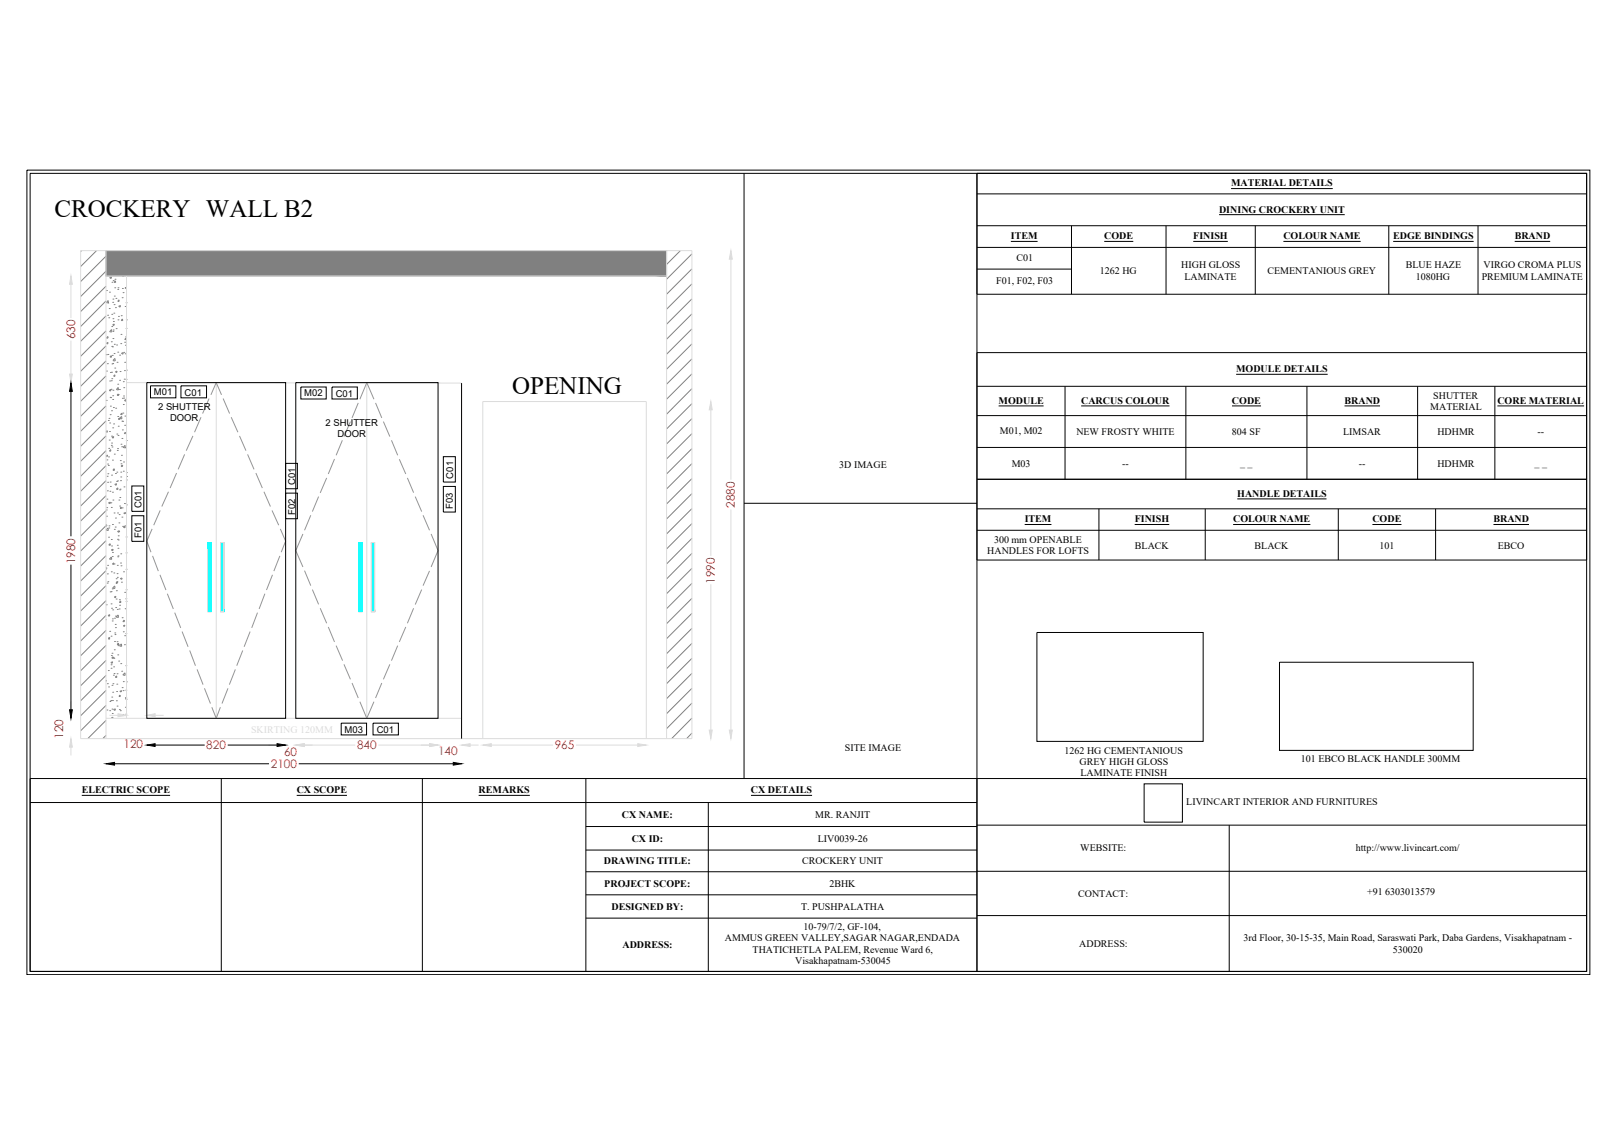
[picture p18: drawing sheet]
<svg xmlns="http://www.w3.org/2000/svg" width="297mm" height="210mm" viewBox="0 0 297 210" stroke-linecap="round" stroke-linejoin="round" font-family="sans-serif">
<defs><g id="words">
<g font-size="4.6">
<text x="10" y="39.9">CROCKERY WALL B2</text>
<text x="94" y="72.3">OPENING</text>
</g>
<g font-size="2.2" fill="#f00">
<text x="13.8" y="62.2" transform="rotate(-90 13.8 62.2)">630</text>
<text x="134.9" y="93.1" transform="rotate(-90 134.9 93.1)">2880</text>
<text x="13.8" y="103.5" transform="rotate(-90 13.8 103.5)">1980</text>
<text x="131.3" y="107.1" transform="rotate(-90 131.3 107.1)">1990</text>
<text x="11.6" y="135.6" transform="rotate(-90 11.6 135.6)">120</text>
<text x="22.7" y="137.2">120</text>
<text x="37.9" y="137.5">820</text>
<text x="65.6" y="137.5">840</text>
<text x="101.8" y="137.5">965</text>
<text x="49.7" y="140.9">2100</text>
<text x="52.1" y="138.7">60</text>
<text x="80.4" y="138.6">140</text>
</g>
<g font-size="1.8">
<text x="226" y="34.2">MATERIAL DETAILS</text>
<text x="223.8" y="39">DINING CROCKERY UNIT</text>
<text x="185.6" y="43.9">ITEM</text>
<text x="186.6" y="48">C01</text>
<text x="202.7" y="43.9">CODE</text>
<text x="219.1" y="43.9">FINISH</text>
<text x="235.6" y="43.9">COLOUR NAME</text>
<text x="255.8" y="43.9">EDGE BINDINGS</text>
<text x="278.1" y="43.9">BRAND</text>
<text x="182.9" y="52.1">F01, F02, F03</text>
<text x="201.9" y="50.3">1262 HG</text>
<text x="216.9" y="49.2">HIGH GLOSS</text>
<text x="217.5" y="51.3">LAMINATE</text>
<text x="232.7" y="50.3">CEMENTANIOUS GREY</text>
<text x="258.1" y="49.2">BLUE HAZE</text>
<text x="259.9" y="51.3">1080HG</text>
<text x="272" y="51.3">PREMIUM LAMINATE</text>
<text x="272.4" y="49.2">VIRGO CROMA PLUS</text>
<text x="226.9" y="68.3">MODULE DETAILS</text>
<text x="183.3" y="74.1">MODULE</text>
<text x="198.5" y="74.1">CARCUS COLOUR</text>
<text x="226.2" y="74.1">CODE</text>
<text x="246.8" y="74.1">BRAND</text>
<text x="262.6" y="75.2">MATERIAL</text>
<text x="263.1" y="73.2">SHUTTER</text>
<text x="274.9" y="74.1">CORE MATERIAL</text>
<text x="183.5" y="79.6">M01, M02</text>
<text x="197.6" y="79.8">NEW FROSTY WHITE</text>
<text x="226.2" y="79.8">804 SF</text>
<text x="246.6" y="79.8">LIMSAR</text>
<text x="263.9" y="79.8">HDHMR</text>
<text x="282.3" y="79.8">--</text>
<text x="154.1" y="85.9">3D IMAGE</text>
<text x="185.7" y="85.6">M03</text>
<text x="206" y="85.7">--</text>
<text x="227.7" y="85.4">_ _</text>
<text x="249.5" y="85.7">--</text>
<text x="263.9" y="85.7">HDHMR</text>
<text x="281.7" y="85.4">_ _</text>
<text x="188.1" y="95.9">ITEM</text>
<text x="208.3" y="95.9">FINISH</text>
<text x="226.4" y="95.9">COLOUR NAME</text>
<text x="227.1" y="91.2">HANDLE DETAILS</text>
<text x="252" y="95.9">CODE</text>
<text x="274.2" y="95.9">BRAND</text>
<text x="181.3" y="101.7">HANDLES FOR LOFTS</text>
<text x="182.5" y="99.6">300 mm OPENABLE</text>
<text x="208.4" y="100.6">BLACK</text>
<text x="230.3" y="100.6">BLACK</text>
<text x="253.3" y="100.6">101</text>
<text x="275" y="100.6">EBCO</text>
<text x="155.1" y="137.8">SITE IMAGE</text>
<text x="195.4" y="138.3">1262 HG CEMENTANIOUS</text>
<text x="198.2" y="140.3">GREY HIGH GLOSS</text>
<text x="198.4" y="142.4">LAMINATE FINISH</text>
<text x="238.8" y="139.8">101 EBCO BLACK HANDLE 300MM</text>
<text x="15" y="145.6">ELECTRIC SCOPE</text>
<text x="54.5" y="145.6">CX SCOPE</text>
<text x="87.9" y="145.6">REMARKS</text>
<text x="137.9" y="145.6">CX DETAILS</text>
<text x="217.8" y="147.8">LIVINCART INTERIOR AND FURNITURES</text>
<text x="114.2" y="150.1">CX NAME:</text>
<text x="116" y="154.4">CX ID:</text>
<text x="149.7" y="150.1">MR. RANJIT</text>
<text x="150.1" y="154.4">LIV0039-26</text>
<text x="110.9" y="158.6">DRAWING TITLE:</text>
<text x="147.3" y="158.6">CROCKERY UNIT</text>
<text x="198.3" y="156.2">WEBSITE:</text>
<text x="248.9" y="156.1">http://www.livincart.com/</text>
<text x="110.9" y="162.7">PROJECT SCOPE:</text>
<text x="112.3" y="166.9">DESIGNED BY:</text>
<text x="147.1" y="166.9">T. PUSHPALATHA</text>
<text x="152.3" y="162.7">2BHK</text>
<text x="197.9" y="164.5">CONTACT:</text>
<text x="251" y="164.1">+91 6303013579</text>
<text x="114.3" y="174">ADDRESS:</text>
<text x="133.1" y="172.7">AMMUS GREEN VALLEY,SAGAR NAGAR,ENDADA</text>
<text x="147.5" y="170.7">10-79/7/2, GF-104,</text>
<text x="198.1" y="173.7">ADDRESS:</text>
<text x="228.3" y="172.7">3rd Floor, 30-15-35, Main Road, Saraswati Park, Daba Gardens, Visakhapatnam -</text>
<text x="138.2" y="174.8">THATICHETLA PALEM, Revenue Ward 6,</text>
<text x="146" y="176.9">Visakhapatnam-530045</text>
<text x="255.7" y="174.8">530020</text>
</g>
<g font-size="1.7">
<text x="28.3" y="72.5">M01</text>
<text x="29" y="75.2">2 SHUTTER</text>
<text x="31.2" y="77.3">DOOR</text>
<text x="33.9" y="72.6">C01</text>
<text x="55.9" y="72.7">M02</text>
<text x="61.6" y="72.8">C01</text>
<text x="59.8" y="78.1">2 SHUTTER</text>
<text x="62" y="80.2">DOOR</text>
<text x="54.2" y="89" transform="rotate(-90 54.2 89)">C01</text>
<text x="83.2" y="87.8" transform="rotate(-90 83.2 87.8)">C01</text>
<text x="26" y="93.2" transform="rotate(-90 26 93.2)">C01</text>
<text x="54.2" y="94.5" transform="rotate(-90 54.2 94.5)">F02</text>
<text x="83.1" y="93.3" transform="rotate(-90 83.1 93.3)">F03</text>
<text x="26" y="98.7" transform="rotate(-90 26 98.7)">F01</text>
<text x="63.3" y="134.4">M03</text>
<text x="69.2" y="134.4">C01</text>
</g>
</g></defs>
<!-- layer: 30-600 - 200-Struc_Gen -->
<g fill="none" stroke="#000" stroke-width=".18">
<path d="M4.9 31.2h287v147.6h-287zM5.5 31.8h285.8v146.4h-285.8zM136.6 31.8v111M179.4 35.6h111.9M223.8 39.4h23.1M226 34.6h18.7M179.4 54h111.9v-22.2h-111.9v146.4M179.4 41.4h111.9M179.4 45.4h111.9M179.4 49.4h17.3M185.6 44.3h4.9M196.7 41.4v12.6"/>
<path d="M202.7 44.3h5.4M214.1 41.4v12.6M219.1 44.3h6.3M230.4 41.4v12.6M235.6 44.3h14.2M255 41.4v12.6M255.8 44.3h14.7M271.3 41.4v12.6M278.1 44.3h6.5M179.4 64.7h111.9v38.1h-111.9M179.4 70.9h111.9M179.4 76.3h111.9"/>
<path d="M183.3 74.5h8.3M195.5 70.9v17M198.5 74.5h16.2M217.7 70.9v17M226.2 74.5h5.3M226.9 68.7h16.8M239.9 70.9v17M246.8 74.5h6.6M260.3 70.9v17M274.4 70.9v17M274.9 74.5h15.9M136.6 92.3h42.8"/>
<path d="M179.4 82.1h111.9M179.4 87.9h111.9M179.4 93.4h111.9M179.4 97.3h111.9M188.1 96.2h4.9M201.7 93.4v9.4M208.3 96.2h6.4M221.3 93.4v9.4M226.4 96.2h14.2M227.1 91.5h16.4M245.7 93.4v9.4M252 96.2h5.3"/>
<path d="M263.6 93.4v9.4M274.2 96.2h6.5M190.4 116h30.5v20h-30.5zM5.5 142.8h285.8v35.4h-285.8zM5.5 147.2h173.9M15 145.9h16.2M40.6 142.8v35.4M54.5 145.9h9.2M77.5 142.8v35.4M87.9 145.9h9.4M107.6 151.7h71.8M107.6 156h71.8"/>
<path d="M107.6 159.9h71.8M107.6 142.8v35.4M130 147.2v31M137.9 145.9h11.2M179.4 151.4h111.9M179.4 159.9h111.9M210 143.8h7.1v7h-7.1zM225.7 151.4v26.8M107.6 164.2h71.8M107.6 168.5h71.8M179.4 168h111.9"/>
</g>
<!-- layer: Modular Unit -->
<g fill="none" stroke="#808080" stroke-width=".18">
<path d="M15 46l-.2 .2M17.7 46l-2.9 2.9M19.5 47l-4.7 4.7M19.5 49.8l-4.7 4.6M19.5 52.5l-4.7 4.7M19.5 55.2l-4.7 4.7M19.5 58l-4.7 4.6M19.5 53.3h.1M19.8 57.8h.1M19.9 55.1l-.4 .4 .4 .1-.1-.4M20 58.3h.1M20.1 56.6h.1"/>
<path d="M20.1 53.6h.1M20.1 50.9l.4-.1-.1 .3zM20.5 59.9h.1M20.5 57.7h.1M20.6 51.8h.1M20.7 55.5h.1M20.7 59.6l.3-.1-.1 .2zM20.7 58.5h.1M20.7 54.9h.1M20.8 51.5h.1M20.8 59h.1M20.9 57.5h.1"/>
<path d="M20.9 55.9h.1M21 54.3h.1M21.1 52.8h.1M21.1 51.2h.1M21.2 56.4h.1M21.2 51.5v.3h-.3zM21.3 54.8h.1M21.6 53.1h.1M21.7 52.8h.1M21.7 58.7h.1M21.7 58.1h.1M21.8 56.2l.3-.1-.1 .3z"/>
<path d="M21.8 55l.1 .3h-.3zM22.3 57.9h.1M22.4 54.6h.1M22.5 52.9h.1M22.5 58.5v.3h-.2zM22.5 50.7h.1M22.6 53.7h.1M23 56.2h.1M23.1 55.6h.1M23.2 58.7h.1M23.2 52.7l-.3 .1 .3 .2v-.2M124.9 46l-2.5 2.5"/>
<path d="M127 46.6l-4.6 4.6M127 49.3l-4.6 4.7M127 52.1l-4.6 4.6M127 54.8l-4.6 4.7M127 57.6l-4.6 4.6M19.5 60.7l-4.7 4.7M19.5 63.5l-4.7 4.6M19.5 66.2l-4.7 4.7M19.5 69l-4.7 4.6M19.5 71.7l-4.7 4.7M19.5 74.5l-4.7 4.6M19.5 77.2l-4.7 4.7"/>
<path d="M19.5 80l-4.7 4.6M19.5 79.2l.2-.2v.3h-.2M19.5 73.5h.1M19.5 65.1h.1M19.5 68.1h.1M19.5 63l.3-.2v.3zM19.7 66.7h.1M19.8 65h.1M19.8 61.7v.3h-.3zM19.9 77.1h.1M20 76.8h.1M20.1 71.6l.3-.1-.1 .3z"/>
<path d="M20.1 79.2h.1M20.1 60.8l.4 .1M20.1 77.6h.1M20.1 69.9h.1M20.1 60.8l.4-.3v.4M20.2 65.5l.2-.3 .1 .3zM20.2 76.1h.1M20.2 72.9h.1M20.3 74.5h.1M20.3 68.3h.1M20.3 73h.1M20.4 71.4h.1"/>
<path d="M20.4 69.9h.1M20.4 62.7h.1M20.5 68.3h.1M20.5 75.4h.1M20.5 63.6h.1M20.5 69.5h.1M20.6 66.8h.1M20.6 65.2h.1M20.6 63.6h.1M20.7 73.3h.1M20.7 66.7h.1M20.7 72.6h.1"/>
<path d="M20.7 78.5h.1M20.7 62.1h.1M20.7 71.6h.1M20.7 60.8h.1M20.8 60.6h.1M20.8 74.8h.1M20.9 77.8h.1M20.9 64.9h.1M21 63.2h.1M21.1 67.5h.1M21.1 68.8v.3l-.2-.1zM21.1 65.8l-.4 .3"/>
<path d="M21.1 65.8l.1 .4h-.5M21.2 68.2l.3-.1-.1 .3zM21.2 74.9h.1M21.3 60.3h.1M21.4 63.3h.1M21.4 79.6h.1M21.5 66.5h.1M21.6 64.6h.1M21.6 70.5h.1M21.6 76.4h.1M21.7 79.9h.1M21.7 78.2h.1"/>
<path d="M21.7 72.4h.1M21.7 72.3l.1 .3-.3-.1zM21.7 71.1v.5l-.3-.1zM21.7 76.8l.3-.1-.1 .3zM21.9 71.5h.1M22 69.8h.1M22 65.2h.1M22 68.2h.1M22.1 76l.3-.2v.3zM22.2 63h.1M22.2 61.4h.1M22.3 64.8l.3-.1-.1 .3z"/>
<path d="M22.3 76.4l-.3 .4h.4l-.1-.4M22.4 77.3h.1M22.5 78.9h.1M22.5 73.1h.1M22.5 77.3h.1M22.5 75.8h.1M22.6 74.2h.1M22.6 70h.1M22.7 72.7h.1M22.7 71.1h.1M22.7 64.7h.1M22.7 73h.1"/>
<path d="M22.8 69.6h.1M22.8 68h.1M22.8 73.5l.3-.2v.3zM22.9 66.5h.1M22.9 78h.1M22.9 62.8h.1M22.9 76.3h.1M23 64.9h.1M23 63.3h.1M23 79.3l.1 .3h-.3zM23.1 61.8h.1M23.1 60.3h.1"/>
<path d="M23.1 69.6h.1M23.1 62l.1 .3h-.3zM23.2 67.9h.1M127 60.3l-4.6 4.7M127 63.1l-4.6 4.6M127 65.8l-4.6 4.7M127 68.6l-4.6 4.7M127 71.3l-4.6 4.7M127 74.1l-4.6 4.6M127 76.8l-4.6 4.7M127 79.6l-4.6 4.6M19.5 82.7l-4.7 4.7"/>
<path d="M19.5 85.4l-4.7 4.7M19.5 88.2l-4.7 4.7M19.5 90.9l-4.7 4.7M19.5 93.7l-4.7 4.7M19.5 96.4l-4.7 4.7M19.5 99.2l-4.7 4.7M19.5 96.3v-.1l.1 .3h-.1M19.5 83.6l.3-.1-.1 .3-.2-.1M19.5 93.6h.1M19.5 94.7h.1M19.6 93.1h.1M19.6 91.6h.1"/>
<path d="M19.6 84.4h.1M19.7 87.4h.1M19.7 90.1h.1M19.8 88.5h.1M19.8 85.1h.1M19.8 86.9h.1M19.8 96.9l-.3 .4h.4l-.1-.4M19.9 85.4h.1M19.9 83.8h.1M19.9 98.6h.1M19.9 92.3l.4-.2-.1 .3zM20 82.3h.1"/>
<path d="M20 96.9h.1M20 96.5h.1M20.1 80.7h.1M20.2 90.1h.1M20.2 88.4h.1M20.3 89.3h.1M20.3 82.5v.3h-.2zM20.3 92.3h.1M20.4 81.7h.1M20.4 93.1h.1M20.4 99h.1M20.5 80h.1"/>
<path d="M20.5 81.3h.1M20.5 87.2h.1M20.6 82h.1M20.6 80.2l.3-.1-.1 .3zM20.6 84.4h.1M20.6 90.3h.1M20.6 96.2h.1M20.7 91.8h.1M20.9 94.1h.1M20.9 86l.1 .3h-.3zM21 83.3h.1M21 97.1h.1"/>
<path d="M21.1 88.9l.3-.2-.1 .3zM21.2 96.7h.1M21.2 95.1h.1M21.2 86.9h.1M21.4 89.8l.2-.3 .1 .3zM21.4 88.3h.1M21.4 86.6h.1M21.5 82.6h.1M21.6 98.9h.1M21.6 82.3h.1M21.6 88.2h.1M21.6 94.1h.1"/>
<path d="M21.6 97.5l.3-.1-.1 .3zM21.7 99.1h.1M21.7 98.3h.1M21.8 97.5h.1M21.8 95.9h.1M21.8 91.8h.1M21.9 94.4h.1M22 92.9h.1M22 89.9h.1M22 91.3h.1M22 89.8h.1M22.1 84.5h.1"/>
<path d="M22.1 88.2h.1M22.2 86.6h.1M22.2 87.5h.1M22.2 85.1h.1M22.2 81.5h.1M22.2 85.5l.3-.1-.1 .3zM22.3 93v.3h-.3zM22.3 83.5h.1M22.3 82h.1M22.4 80.4h.1M22.4 94.9h.1M22.4 93.2h.1"/>
<path d="M22.5 96.6h.1M22.6 86.5h.1M22.7 84.8h.1M22.7 94.2l.4-.2-.1 .3zM22.8 89.3h.1M22.8 92.4h.1M22.9 96.5l.1 .3h-.3zM22.9 96.5h.1M22.9 81.7l.1 .5-.4-.1 .4-.4M23 82.1h.1M23.1 98.5h.1M23.2 88.1h.1"/>
<path d="M23.2 80.8h.1M23.2 86.7h.1M23.2 92.6h.1M23.2 87.4h.1M127 82.3l-4.6 4.7M127 85.1l-4.6 4.6M127 87.8l-4.6 4.7M127 90.6l-4.6 4.6M127 93.3l-4.6 4.7M127 96.1l-4.6 4.6M127 98.8l-4.6 4.7M19.5 102l-4.7 4.6"/>
<path d="M19.5 104.7l-4.7 4.7M19.5 107.5l-4.7 4.6M19.5 110.2l-4.7 4.7M19.5 112.9l-4.7 4.7M19.5 115.7l-4.7 4.6M19.5 118.4l-4.7 4.7M19.5 113.6v.2M19.5 104.2h.1l-.1 .3v-.1M19.5 111h.1M19.7 107h.1M19.7 105.3h.1M19.8 103.7h.1"/>
<path d="M19.8 106.7h.1M19.8 112.9l.4-.1-.1 .3zM20 117h.1M20 100l.2-.2 .1 .2zM20.1 117v.3l-.2-.1zM20.1 115.8h.1M20.2 108.6h.1M20.4 108.6h.1M20.4 110.8h.1M20.4 116.7h.1M20.4 104.9h.1M20.4 102.2l.1 .4h-.4z"/>
<path d="M20.4 100.9l.4-.1-.1 .3zM20.5 100.2h.1M20.5 111.6h.1M20.6 119.9h.1M20.6 102.1h.1M20.6 108h.1M20.6 113.9h.1M20.6 113.6h.1M20.6 101.4h.1M20.7 111.9h.1M20.9 103.3v.3l-.3-.1zM20.9 105.1h.1"/>
<path d="M20.9 103.5h.1M21 119.2h.1M21 109.5l.3-.1-.1 .3zM21 117.7h.1M21 113.4h.1M21.1 116.1h.1M21.1 107.5l-.4 .4 .4 .1v-.5M21.1 116.4h.1M21.2 114.6h.1M21.2 113h.1M21.2 115.2h.1M21.2 111.5h.1"/>
<path d="M21.3 109.9h.1M21.3 106.2h.1M21.3 113.2l.4-.4v.5zM21.4 108.4h.1M21.4 106.8h.1M21.4 106.7h.1M21.5 105.3h.1M21.5 117.7h.1M21.5 106.8v.2h-.2zM21.5 103.7h.1M21.5 100h.1M21.5 105.9h.1"/>
<path d="M21.5 111.8h.1M21.6 102.2h.1M21.7 100.6h.1M21.7 118.5h.1M21.7 102h.1M21.7 118.3h.1M21.8 118l-.1 .3-.2-.1 .3-.2M21.9 111.7h.1M21.9 110h.1M22 111.1h.1M22.1 106.1h.3l-.1 .2zM22.1 103.3h.1"/>
<path d="M22.1 110.3l.1 .2h-.3zM22.2 101.6h.1M22.2 103.8h.1M22.3 106.8h.1M22.3 118.1l-.3 .4M22.3 118.2v.4l-.3-.1M22.4 113.3h.1M22.6 115.9h.1M22.6 114.8l.3-.1-.1 .2zM22.7 104.9h.1M22.8 113.8v.3h-.3zM22.8 118.3h.1"/>
<path d="M22.9 116.6h.1M22.9 108.7h.1M23 111.7h.1M23.1 109.9h.1M23.1 116.3h.1M23.1 108.2h.1M23.1 101.4h.1M23.1 104.5h.1M23.1 110.3h.1M127 101.5l-4.6 4.7M127 104.3l-4.6 4.6M127 107l-4.6 4.7"/>
<path d="M127 109.8l-4.6 4.6M127 112.5l-4.6 4.7M127 115.3l-4.6 4.6M127 118l-4.6 4.7M19.5 121.2l-4.7 4.6M19.5 123.9l-4.7 4.7M19.5 126.7l-4.7 4.6M19.5 129.4l-4.7 4.7M19.5 132.2l-3.4 3.3M19.5 134.9l-.6 .6M19.5 124.9v-.1v.2M19.6 130.3h.1"/>
<path d="M19.7 125.4h.1M19.9 123h.1M19.9 126h.1M20.1 130.4h.1M20.2 128.7h.1M20.3 128.5h.1M20.3 121.6l.4-.2-.1 .3zM20.4 122h.1M20.4 122.6h.1M20.4 120.3h.1M20.5 131.7h.1M20.5 127.9h.1"/>
<path d="M20.6 130.1h.1M20.6 125.7h.1M20.6 131.6h.1M20.6 130.9h.1M20.6 128.5h.1M20.7 127h.1M20.7 125.4h.1M20.7 120.5l.1 .3-.3-.1zM20.8 120.7h.1M20.8 123.9h.1M20.9 122.4h.1M20.9 130.2l.3-.1-.1 .3z"/>
<path d="M20.9 120.8h.1M20.9 123.6h.1M21.2 124.3l.2-.3v.3zM21.4 128.6h.1M21.4 126.9h.1M21.4 125.5h.1M21.5 123.6h.1M21.5 129.6h.1M21.6 120.2h.1M21.8 121.3h.1M21.9 130.2h.1M22 126.8l.3-.1-.1 .3z"/>
<path d="M22 127.5l.1 .3h-.3zM22.1 130.4h.1M22.2 121.8h.1M22.3 123.2h.1M22.4 126.2h.1M22.5 123.8l.4-.3 .1 .4zM22.6 126.7h.1M22.6 125.1h.1M22.7 131v.3h-.2zM22.9 131.3h.1M23 129.8h.1M23 128h.1"/>
<path d="M23.1 128.2h.1M23.1 126.6h.1M23.1 131h.1M23.1 122.1h.1M23.1 128.1h.1M23.1 128.3h.1M23.2 125.1h.1M23.2 129.1h.1M23.2 123.4v.1M127 120.8l-4.6 4.6M127 123.5l-4.6 4.7M127 126.3l-4.6 4.7"/>
<path d="M127 129l-4.6 4.7M127 131.8l-3.7 3.7M127 134.5l-.9 1"/>
</g>
<path d="M19.5 46l102.9 4.6v-4.6zM19.5 46l102.9 4.6h-102.9z" fill="#808080" stroke="#808080" stroke-width=".18"/>
<g fill="none" stroke="#dcdcdc" stroke-width=".18">
<path d="M13 52.2v6.1M14.8 46h112.2v89.5h-112.2zM19.5 46v89.5M19.5 50.6h102.9M23.2 50.6v81.2M122.4 46v89.5M134.2 47.6v40.4M13 62.5v6.1M23.2 70.2l61.5 .1M39.7 70.2v61.6M67.3 70.2v61.6M130.5 75.2v26.8"/>
<path d="M38.2 99.5h.6v5h-.6zM40.5 99.5h.6v12.7h-.6zM68.2 99.5h.6v12.7h-.6zM134.2 93.5v40.5M130.5 107.2v26.8M13 128.7v1.5M13 137.1v1.5M19.5 131.8h65.2M20.1 131.2h1.6M28.5 131.2h1.5M49.3 136.7h1.6M55.9 136.7h9.3"/>
<path d="M69.5 136.7h9.4M86.3 136.7h1.6M88.6 135.5v-61.8h30v61.8M90.2 136.7h11.3M105.7 136.7h11.4"/>
</g>
<!-- layer: Furniture -->
<g fill="none" stroke="#939598" stroke-width=".18">
<path d="M35.4 80l-1.2 2.7M36.9 76.6l-1.2 2.7M38.4 73.1l-1.2 2.8M38.7 72.4l1-2.2 1 2.2M41 73.1l1.1 2.8M42.4 76.6l1.3 2.7M44 80l1.2 2.7M64.3 77.4l-1.2 2.7M65.8 73.9l-1.2 2.8M66.1 73.3l1.2-3.1 1.4 3.1M68.9 73.9l1.2 2.8M70.4 77.4l1.2 2.7"/>
<path d="M27.9 97l-.9 2.3 .7 2M29.4 93.7l-1.2 2.7M30.9 90.2l-1.2 2.7M32.4 86.8l-1.2 2.7M33.9 83.4l-1.2 2.7M45.5 83.4l1.1 2.7M47 86.8l1.2 2.7M48.5 90.2l1.1 2.7M49.9 93.7l1.3 2.7M51.5 97l.9 2.3-.8 2M55.6 98l-1.3 3 1.3 3M57.1 94.5l-1.2 2.8"/>
<path d="M58.5 91.1l-1.2 2.8M60 87.7l-1.2 2.7M61.4 84.2l-1.1 2.8M62.9 80.8l-1.2 2.7M71.9 80.8l1.1 2.7M73.3 84.3l1.2 2.7M74.8 87.7l1.1 2.7M76.2 91.1l1.2 2.8M77.7 94.5l1.2 2.8M79.1 98l1.3 3-1.3 3M28 102l1.1 2.8M29.4 105.5l1.1 2.8"/>
<path d="M30.7 108.9l1.1 2.8M32.1 112.4l1.1 2.8M33.4 115.9l1.1 2.8M34.8 119.4l1.1 2.7M44.6 119.4l-1.1 2.7M45.9 115.9l-1.1 2.8M47.3 112.4l-1.1 2.8M48.6 108.9l-1 2.8M50 105.5l-1.1 2.8M51.4 102l-1.1 2.8M55.9 104.7l1.2 2.8M57.3 108.2l1.2 2.7"/>
<path d="M58.8 111.6l1.2 2.8M60.3 115l1.1 2.8M61.7 118.5l1.2 2.7M73 118.5l-1.1 2.7M74.5 115l-1.2 2.8M75.9 111.6l-1.1 2.8M77.4 108.2l-1.2 2.7M78.9 104.7l-1.2 2.8M36.2 122.8l1.1 2.8M37.5 126.3l1.1 2.8M38.9 129.8l.8 2 .8-2M41.9 126.3l-1.1 2.8"/>
<path d="M43.2 122.8l-1.1 2.8M63.1 121.9l1.2 2.7M64.6 125.3l1.2 2.8M66.1 128.7l1.2 3.1 1.4-3.1M70.1 125.3l-1.2 2.8M71.6 121.9l-1.2 2.7"/>
</g>
<!-- layer: Modular Unit -->
<g fill="#dcdcdc" stroke="#dcdcdc" stroke-width=".18">
<path d="M21.7 131l1.5 .2-1.5 .3z"/>
<path d="M27 131.2l1.5-.2v.5z"/>
<path d="M50.9 136.5l1.5 .2-1.5 .3z"/>
<path d="M54.3 136.7l1.6-.2v.5z"/>
<path d="M78.9 136.5l1.5 .2-1.5 .3z"/>
<path d="M84.7 136.7l1.6-.2v.5z"/>
<path d="M117.1 136.5l1.5 .2-1.5 .3z"/>
<path d="M88.6 136.7l1.6-.2v.5z"/>
<path d="M130.2 134h.6l-.3 1.5z"/>
<path d="M130.5 73.7l.3 1.5h-.6z"/>
<path d="M12.8 130.2h.5l-.3 1.6z"/>
<path d="M13 135.5l.3 1.6h-.5z"/>
<path d="M12.8 68.6h.5l-.3 1.6z"/>
<path d="M13 50.6l.3 1.6h-.5z"/>
<path d="M134.2 46l.2 1.6h-.5z"/>
<path d="M133.9 134h.5l-.2 1.5z"/>
</g>
<!-- layer: A-WALL -->
<path d="M13 71.8v26.6M27 70.2h25.4v61.6h-25.4zM54.3 70.2h26.1v61.6h-26.1zM84.7 70.3v65.2M13 103.6v26.6M28.5 136.7h9.1M41.8 136.7h9.1M234.9 121.5h35.6v16.2h-35.6zM21 140.1h28.4M54.8 140.1h28.4" fill="none" stroke="#000" stroke-width=".18"/>
<path d="M13 70.2l.3 1.6h-.5zM12.8 130.2h.5l-.3 1.6zM19.5 140.1l1.5-.2v.5zM27 136.7l1.5-.2v.5zM50.9 136.5l1.5 .2-1.5 .3zM83.2 139.9l1.5 .2-1.5 .3z" fill="#000" stroke="#000" stroke-width=".18"/>
<!-- layer: Furniture -->
<g fill="#0ff" stroke="#0ff" stroke-width=".18">
<path d="M40.5 99.5l.6 12.7v-12.7zM40.5 99.5l.6 12.7h-.6z"/>
<path d="M38.2 99.5l.6 12.7v-12.7zM38.2 99.5l.6 12.7h-.6z"/>
<path d="M68.2 99.5l.6 12.7v-12.7zM68.2 99.5l.6 12.7h-.6z"/>
<path d="M65.9 99.5l.6 12.7v-12.7zM65.9 99.5l.6 12.7h-.6z"/>
</g>
<!-- layer: text -->
<path d="M27.6 70.8h4.7v2.2h-4.7zM33.2 70.8h4.7v2.2h-4.7zM55.2 71h4.7v2.2h-4.7zM60.9 71h4.7v2.2h-4.7zM24.2 94.6h2.2v4.7h-2.2zM24.2 89.2h2.2v4.6h-2.2zM52.4 90.5h2.2v4.7h-2.2zM52.4 85h2.2v4.7h-2.2zM81.4 89.3h2.2v4.7h-2.2zM81.4 83.8h2.2v4.6h-2.2zM62.6 132.7h4.7v2.1h-4.7zM68.5 132.7h4.6v2.1h-4.6z" fill="none" stroke="#000" stroke-width=".18"/>
<use href="#words"/>
</svg>
